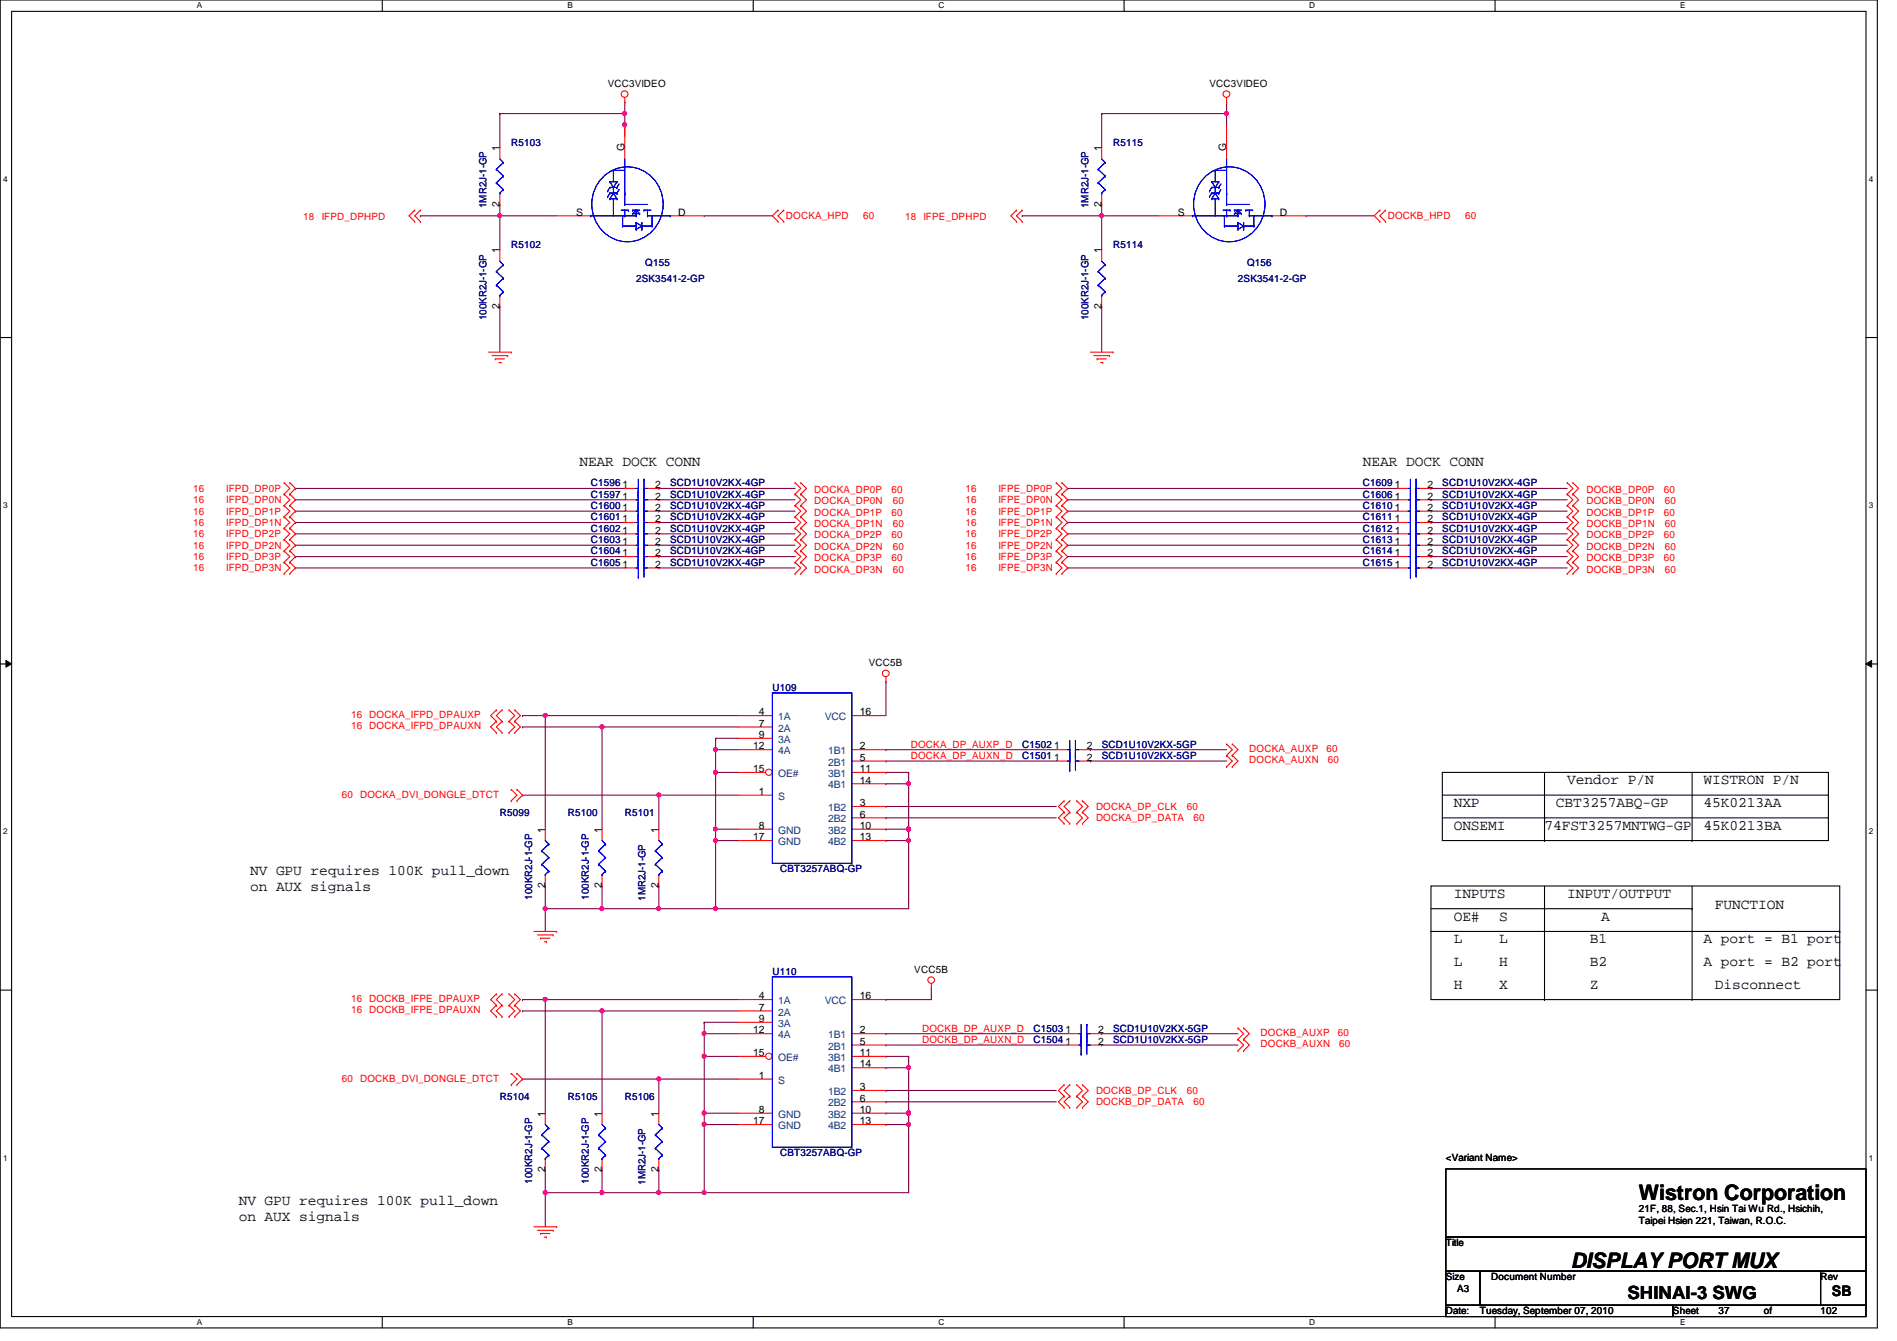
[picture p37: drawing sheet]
<svg xmlns="http://www.w3.org/2000/svg" width="297mm" height="210mm" viewBox="0 0 297 210" stroke-linecap="round" stroke-linejoin="round" font-family="sans-serif">
<defs><g id="words">
<g font-size="3.3">
<text x="256.6" y="187.9">Wistron Corporation</text>
<text x="246" y="198.5">DISPLAY PORT MUX</text>
</g>
<text font-size="2.8" x="254.8" y="203.4">SHINAI-3 SWG</text>
<g font-size="2.3">
<text x="90.7" y="73">NEAR DOCK CONN</text>
<text x="213.4" y="73">NEAR DOCK CONN</text>
<text x="245.4" y="122.8">Vendor P/N</text>
<text x="266.7" y="122.8">WISTRON P/N</text>
<text x="227.6" y="126.3">NXP</text>
<text x="227.6" y="129.9">ONSEMI</text>
<text x="241.8" y="129.9">74FST3257MNTWG-GP</text>
<text x="243.6" y="126.3">CBT3257ABQ-GP</text>
<text x="266.7" y="126.3">45K0213AA</text>
<text x="266.7" y="129.9">45K0213BA</text>
<text x="39.2" y="137">NV GPU requires 100K pull_down</text>
<text x="39.2" y="139.5">on AUX signals</text>
<text x="227.6" y="140.5">INPUTS</text>
<text x="245.4" y="140.5">INPUT/OUTPUT</text>
<text x="268.5" y="142.3">FUNCTION</text>
<text x="227.6" y="144.1">OE#</text>
<text x="227.6" y="147.7">L</text>
<text x="234.7" y="144.1">S</text>
<text x="234.7" y="147.7">L</text>
<text x="249" y="147.7">B1</text>
<text x="250.7" y="144.1">A</text>
<text x="266.7" y="147.7">A port = B1 port</text>
<text x="227.6" y="151.2">L</text>
<text x="227.6" y="154.8">H</text>
<text x="234.7" y="151.2">H</text>
<text x="234.7" y="154.8">X</text>
<text x="249" y="151.2">B2</text>
<text x="249" y="154.8">Z</text>
<text x="266.7" y="151.2">A port = B2 port</text>
<text x="268.5" y="154.8">Disconnect</text>
<text x="37.4" y="188.6">NV GPU requires 100K pull_down</text>
<text x="37.4" y="191.1">on AUX signals</text>
<text x="286.8" y="202.9">SB</text>
</g>
<g font-size="1.6">
<text x="95.2" y="13.5">VCC3VIDEO</text>
<text x="189.4" y="13.5">VCC3VIDEO</text>
<text x="78.2" y="23.7" transform="rotate(-90 78.2 23.7)">1</text>
<text x="97.8" y="23.7" transform="rotate(-90 97.8 23.7)">G</text>
<text x="172.5" y="23.7" transform="rotate(-90 172.5 23.7)">1</text>
<text x="192" y="23.7" transform="rotate(-90 192 23.7)">G</text>
<text x="78.2" y="32.3" transform="rotate(-90 78.2 32.3)">2</text>
<text x="90.2" y="33.7">S</text>
<text x="106.2" y="33.7">D</text>
<text x="172.5" y="32.3" transform="rotate(-90 172.5 32.3)">2</text>
<text x="184.4" y="33.7">S</text>
<text x="200.4" y="33.7">D</text>
<text x="78.2" y="39.7" transform="rotate(-90 78.2 39.7)">1</text>
<text x="172.5" y="39.7" transform="rotate(-90 172.5 39.7)">1</text>
<text x="78.2" y="48.3" transform="rotate(-90 78.2 48.3)">2</text>
<text x="172.5" y="48.3" transform="rotate(-90 172.5 48.3)">2</text>
<text x="97.5" y="76.4">1</text>
<text x="102.6" y="76.4">2</text>
<text x="218.4" y="76.4">1</text>
<text x="223.5" y="76.4">2</text>
<text x="97.5" y="81.7">1</text>
<text x="97.5" y="78.2">1</text>
<text x="97.5" y="83.5">1</text>
<text x="97.5" y="80">1</text>
<text x="102.6" y="81.7">2</text>
<text x="102.6" y="78.2">2</text>
<text x="102.6" y="83.5">2</text>
<text x="102.6" y="80">2</text>
<text x="218.4" y="80">1</text>
<text x="218.4" y="81.7">1</text>
<text x="218.4" y="83.5">1</text>
<text x="218.4" y="78.2">1</text>
<text x="223.5" y="80">2</text>
<text x="223.5" y="81.7">2</text>
<text x="223.5" y="83.5">2</text>
<text x="223.5" y="78.2">2</text>
<text x="97.5" y="87.1">1</text>
<text x="97.5" y="88.9">1</text>
<text x="97.5" y="85.3">1</text>
<text x="102.6" y="87.1">2</text>
<text x="102.6" y="88.9">2</text>
<text x="102.6" y="85.3">2</text>
<text x="218.4" y="87.1">1</text>
<text x="218.4" y="88.9">1</text>
<text x="218.4" y="85.3">1</text>
<text x="223.5" y="87.1">2</text>
<text x="223.5" y="88.9">2</text>
<text x="223.5" y="85.3">2</text>
<text x="136.1" y="104.2">VCC5B</text>
<text x="118.8" y="112">4</text>
<text x="118.8" y="113.7">7</text>
<text x="134.6" y="112">16</text>
<text x="117.9" y="117.3">12</text>
<text x="118.8" y="115.5">9</text>
<text x="134.6" y="117.3">2</text>
<text x="134.6" y="119.1">5</text>
<text x="165.1" y="117.3">1</text>
<text x="165.1" y="119.1">1</text>
<text x="170.2" y="117.3">2</text>
<text x="170.2" y="119.1">2</text>
<text x="117.9" y="120.9">15</text>
<text x="118.8" y="124.4">1</text>
<text x="134.6" y="120.9">11</text>
<text x="134.6" y="122.6">14</text>
<text x="85.3" y="130.3" transform="rotate(-90 85.3 130.3)">1</text>
<text x="94.2" y="130.3" transform="rotate(-90 94.2 130.3)">1</text>
<text x="103.1" y="130.3" transform="rotate(-90 103.1 130.3)">1</text>
<text x="117.9" y="131.5">17</text>
<text x="118.8" y="129.8">8</text>
<text x="134.6" y="126.2">3</text>
<text x="134.6" y="128">6</text>
<text x="134.6" y="129.8">10</text>
<text x="134.6" y="131.5">13</text>
<text x="85.3" y="139" transform="rotate(-90 85.3 139)">2</text>
<text x="94.2" y="139" transform="rotate(-90 94.2 139)">2</text>
<text x="103.1" y="139" transform="rotate(-90 103.1 139)">2</text>
<text x="143.2" y="152.2">VCC5B</text>
<text x="117.9" y="161.8">12</text>
<text x="118.8" y="156.4">4</text>
<text x="118.8" y="158.2">7</text>
<text x="118.8" y="160">9</text>
<text x="134.6" y="161.8">2</text>
<text x="134.6" y="156.4">16</text>
<text x="166.8" y="161.8">1</text>
<text x="172" y="161.8">2</text>
<text x="117.9" y="165.3">15</text>
<text x="134.6" y="163.5">5</text>
<text x="134.6" y="165.3">11</text>
<text x="134.6" y="167.1">14</text>
<text x="166.8" y="163.5">1</text>
<text x="172" y="163.5">2</text>
<text x="118.8" y="168.9">1</text>
<text x="134.6" y="170.6">3</text>
<text x="134.6" y="172.4">6</text>
<text x="85.3" y="174.8" transform="rotate(-90 85.3 174.8)">1</text>
<text x="94.2" y="174.8" transform="rotate(-90 94.2 174.8)">1</text>
<text x="103.1" y="174.8" transform="rotate(-90 103.1 174.8)">1</text>
<text x="117.9" y="176">17</text>
<text x="118.8" y="174.2">8</text>
<text x="134.6" y="174.2">10</text>
<text x="134.6" y="176">13</text>
<text x="85.3" y="183.5" transform="rotate(-90 85.3 183.5)">2</text>
<text x="94.2" y="183.5" transform="rotate(-90 94.2 183.5)">2</text>
<text x="103.1" y="183.5" transform="rotate(-90 103.1 183.5)">2</text>
<text x="226.4" y="181.7">&lt;Variant Name&gt;</text>
<text x="256.6" y="189.7">21F, 88, Sec.1, Hsin Tai Wu Rd., Hsichih,</text>
<text x="256.6" y="191.6">Taipei Hsien 221, Taiwan, R.O.C.</text>
<text x="226.4" y="195.1">Title</text>
<text x="226.4" y="200.4">Size</text>
<text x="228.2" y="202.2">A3</text>
<text x="233.5" y="200.4">Document Number</text>
<text x="285.1" y="200.4">Rev</text>
<text x="226.4" y="205.7">Date:</text>
<text x="231.7" y="205.7">Tuesday, September 07, 2010</text>
<text x="262" y="205.7">Sheet</text>
<text x="269.1" y="205.7">37</text>
<text x="276.2" y="205.7">of</text>
<text x="285.1" y="205.7">102</text>
</g>
<g font-size="1.6" fill="#000080">
<text x="80" y="22.8">R5103</text>
<text x="174.3" y="22.8">R5115</text>
<text x="76.2" y="32.6" transform="rotate(-90 76.2 32.6)">1MR2J-1-GP</text>
<text x="170.4" y="32.6" transform="rotate(-90 170.4 32.6)">1MR2J-1-GP</text>
<text x="80" y="38.8">R5102</text>
<text x="101" y="41.6">Q155</text>
<text x="174.3" y="38.8">R5114</text>
<text x="195.3" y="41.6">Q156</text>
<text x="99.6" y="44.1">2SK3541-2-GP</text>
<text x="193.8" y="44.1">2SK3541-2-GP</text>
<text x="76.2" y="50.1" transform="rotate(-90 76.2 50.1)">100KR2J-1-GP</text>
<text x="170.4" y="50.1" transform="rotate(-90 170.4 50.1)">100KR2J-1-GP</text>
<text x="92.5" y="76.1">C1596</text>
<text x="92.5" y="77.9">C1597</text>
<text x="104.9" y="76.1">SCD1U10V2KX-4GP</text>
<text x="104.9" y="77.9">SCD1U10V2KX-4GP</text>
<text x="213.4" y="76.1">C1609</text>
<text x="213.4" y="77.9">C1606</text>
<text x="225.8" y="76.1">SCD1U10V2KX-4GP</text>
<text x="225.8" y="77.9">SCD1U10V2KX-4GP</text>
<text x="92.5" y="81.4">C1601</text>
<text x="92.5" y="83.2">C1602</text>
<text x="92.5" y="79.7">C1600</text>
<text x="104.9" y="81.4">SCD1U10V2KX-4GP</text>
<text x="104.9" y="83.2">SCD1U10V2KX-4GP</text>
<text x="104.9" y="79.7">SCD1U10V2KX-4GP</text>
<text x="213.4" y="79.7">C1610</text>
<text x="213.4" y="81.4">C1611</text>
<text x="213.4" y="83.2">C1612</text>
<text x="225.8" y="79.7">SCD1U10V2KX-4GP</text>
<text x="225.8" y="81.4">SCD1U10V2KX-4GP</text>
<text x="225.8" y="83.2">SCD1U10V2KX-4GP</text>
<text x="92.5" y="86.8">C1604</text>
<text x="92.5" y="88.6">C1605</text>
<text x="92.5" y="85">C1603</text>
<text x="104.9" y="86.8">SCD1U10V2KX-4GP</text>
<text x="104.9" y="88.6">SCD1U10V2KX-4GP</text>
<text x="104.9" y="85">SCD1U10V2KX-4GP</text>
<text x="213.4" y="86.8">C1614</text>
<text x="213.4" y="88.6">C1615</text>
<text x="213.4" y="85">C1613</text>
<text x="225.8" y="86.8">SCD1U10V2KX-4GP</text>
<text x="225.8" y="88.6">SCD1U10V2KX-4GP</text>
<text x="225.8" y="85">SCD1U10V2KX-4GP</text>
<text x="120.9" y="108.1">U109</text>
<text x="160.1" y="117">C1502</text>
<text x="160.1" y="118.8">C1501</text>
<text x="172.5" y="117">SCD1U10V2KX-5GP</text>
<text x="172.5" y="118.8">SCD1U10V2KX-5GP</text>
<text x="78.3" y="127.7">R5099</text>
<text x="88.9" y="127.7">R5100</text>
<text x="97.8" y="127.7">R5101</text>
<text x="122.2" y="136.6">CBT3257ABQ-GP</text>
<text x="83.3" y="140.8" transform="rotate(-90 83.3 140.8)">100KR2J-1-GP</text>
<text x="92.2" y="140.8" transform="rotate(-90 92.2 140.8)">100KR2J-1-GP</text>
<text x="101.1" y="141" transform="rotate(-90 101.1 141)">1MR2J-1-GP</text>
<text x="120.9" y="152.6">U110</text>
<text x="161.8" y="161.5">C1503</text>
<text x="174.3" y="161.5">SCD1U10V2KX-5GP</text>
<text x="161.8" y="163.2">C1504</text>
<text x="174.3" y="163.2">SCD1U10V2KX-5GP</text>
<text x="78.3" y="172.1">R5104</text>
<text x="88.9" y="172.1">R5105</text>
<text x="97.8" y="172.1">R5106</text>
<text x="83.3" y="185.3" transform="rotate(-90 83.3 185.3)">100KR2J-1-GP</text>
<text x="92.2" y="185.3" transform="rotate(-90 92.2 185.3)">100KR2J-1-GP</text>
<text x="101.1" y="185.5" transform="rotate(-90 101.1 185.5)">1MR2J-1-GP</text>
<text x="122.2" y="181">CBT3257ABQ-GP</text>
</g>
<g font-size="1.6" fill="#f00">
<text x="47.5" y="34.5">18</text>
<text x="50.4" y="34.5">IFPD_DPHPD</text>
<text x="123.1" y="34.3">DOCKA_HPD</text>
<text x="135.2" y="34.3">60</text>
<text x="141.7" y="34.5">18</text>
<text x="144.6" y="34.5">IFPE_DPHPD</text>
<text x="217.3" y="34.3">DOCKB_HPD</text>
<text x="229.4" y="34.3">60</text>
<text x="30.3" y="77">16</text>
<text x="35.4" y="77">IFPD_DP0P</text>
<text x="127.5" y="77.2">DOCKA_DP0P</text>
<text x="139.6" y="77.2">60</text>
<text x="151.2" y="77">16</text>
<text x="156.3" y="77">IFPE_DP0P</text>
<text x="248.4" y="77.2">DOCKB_DP0P</text>
<text x="260.5" y="77.2">60</text>
<text x="30.3" y="78.8">16</text>
<text x="30.3" y="82.3">16</text>
<text x="30.3" y="80.6">16</text>
<text x="35.4" y="78.8">IFPD_DP0N</text>
<text x="35.4" y="82.3">IFPD_DP1N</text>
<text x="35.4" y="80.6">IFPD_DP1P</text>
<text x="127.5" y="79">DOCKA_DP0N</text>
<text x="127.5" y="82.5">DOCKA_DP1N</text>
<text x="127.5" y="80.7">DOCKA_DP1P</text>
<text x="139.6" y="80.7">60</text>
<text x="139.8" y="79">60</text>
<text x="139.8" y="82.5">60</text>
<text x="151.2" y="78.8">16</text>
<text x="151.2" y="82.3">16</text>
<text x="151.2" y="80.6">16</text>
<text x="156.3" y="78.8">IFPE_DP0N</text>
<text x="156.3" y="82.3">IFPE_DP1N</text>
<text x="156.3" y="80.6">IFPE_DP1P</text>
<text x="248.4" y="82.5">DOCKB_DP1N</text>
<text x="248.4" y="80.7">DOCKB_DP1P</text>
<text x="248.4" y="79">DOCKB_DP0N</text>
<text x="260.5" y="80.7">60</text>
<text x="260.7" y="82.5">60</text>
<text x="260.7" y="79">60</text>
<text x="30.3" y="85.9">16</text>
<text x="30.3" y="89.5">16</text>
<text x="30.3" y="87.7">16</text>
<text x="30.3" y="84.1">16</text>
<text x="35.4" y="85.9">IFPD_DP2N</text>
<text x="35.4" y="89.5">IFPD_DP3N</text>
<text x="35.4" y="87.7">IFPD_DP3P</text>
<text x="35.4" y="84.1">IFPD_DP2P</text>
<text x="127.5" y="86.1">DOCKA_DP2N</text>
<text x="127.5" y="84.3">DOCKA_DP2P</text>
<text x="127.5" y="89.6">DOCKA_DP3N</text>
<text x="127.5" y="87.8">DOCKA_DP3P</text>
<text x="139.6" y="84.3">60</text>
<text x="139.6" y="87.8">60</text>
<text x="139.8" y="86.1">60</text>
<text x="139.8" y="89.6">60</text>
<text x="151.2" y="85.9">16</text>
<text x="151.2" y="89.5">16</text>
<text x="151.2" y="87.7">16</text>
<text x="151.2" y="84.1">16</text>
<text x="156.3" y="85.9">IFPE_DP2N</text>
<text x="156.3" y="89.5">IFPE_DP3N</text>
<text x="156.3" y="87.7">IFPE_DP3P</text>
<text x="156.3" y="84.1">IFPE_DP2P</text>
<text x="248.4" y="86.1">DOCKB_DP2N</text>
<text x="248.4" y="84.3">DOCKB_DP2P</text>
<text x="248.4" y="89.6">DOCKB_DP3N</text>
<text x="248.4" y="87.8">DOCKB_DP3P</text>
<text x="260.5" y="84.3">60</text>
<text x="260.5" y="87.8">60</text>
<text x="260.7" y="86.1">60</text>
<text x="260.7" y="89.6">60</text>
<text x="55" y="112.4">16 DOCKA_IFPD_DPAUXP</text>
<text x="55" y="114.2">16 DOCKA_IFPD_DPAUXN</text>
<text x="142.6" y="118.8">DOCKA_DP_AUXN_D</text>
<text x="142.6" y="117">DOCKA_DP_AUXP_D</text>
<text x="195.6" y="119.5">DOCKA_AUXN</text>
<text x="195.6" y="117.7">DOCKA_AUXP</text>
<text x="207.7" y="117.7">60</text>
<text x="207.9" y="119.5">60</text>
<text x="53.5" y="124.8">60 DOCKA_DVI_DONGLE_DTCT</text>
<text x="171.6" y="128.6">DOCKA_DP_DATA</text>
<text x="171.6" y="126.8">DOCKA_DP_CLK</text>
<text x="185.8" y="126.8">60</text>
<text x="186.9" y="128.6">60</text>
<text x="55" y="156.8">16 DOCKB_IFPE_DPAUXP</text>
<text x="55" y="158.6">16 DOCKB_IFPE_DPAUXN</text>
<text x="144.4" y="161.5">DOCKB_DP_AUXP_D</text>
<text x="144.4" y="163.2">DOCKB_DP_AUXN_D</text>
<text x="197.4" y="164">DOCKB_AUXN</text>
<text x="197.4" y="162.2">DOCKB_AUXP</text>
<text x="209.5" y="162.2">60</text>
<text x="209.7" y="164">60</text>
<text x="53.5" y="169.3">60 DOCKB_DVI_DONGLE_DTCT</text>
<text x="171.6" y="173">DOCKB_DP_DATA</text>
<text x="171.6" y="171.2">DOCKB_DP_CLK</text>
<text x="185.8" y="171.2">60</text>
<text x="186.9" y="173">60</text>
</g>
<g font-size="1.6" fill="#004080">
<text x="121.8" y="112.7">1A</text>
<text x="129.2" y="112.7">VCC</text>
<text x="121.8" y="114.5">2A</text>
<text x="121.8" y="116.3">3A</text>
<text x="121.8" y="118.1">4A</text>
<text x="129.7" y="118.1">1B1</text>
<text x="129.7" y="119.8">2B1</text>
<text x="121.8" y="125.2">S</text>
<text x="121.8" y="121.6">OE#</text>
<text x="129.7" y="121.6">3B1</text>
<text x="129.7" y="123.4">4B1</text>
<text x="121.8" y="130.5">GND</text>
<text x="129.7" y="127">1B2</text>
<text x="129.7" y="128.7">2B2</text>
<text x="129.7" y="130.5">3B2</text>
<text x="121.8" y="132.3">GND</text>
<text x="129.7" y="132.3">4B2</text>
<text x="121.8" y="157.2">1A</text>
<text x="121.8" y="159">2A</text>
<text x="121.8" y="160.7">3A</text>
<text x="129.2" y="157.2">VCC</text>
<text x="121.8" y="162.5">4A</text>
<text x="121.8" y="166.1">OE#</text>
<text x="129.7" y="162.5">1B1</text>
<text x="129.7" y="164.3">2B1</text>
<text x="129.7" y="166.1">3B1</text>
<text x="129.7" y="167.9">4B1</text>
<text x="121.8" y="169.6">S</text>
<text x="129.7" y="171.4">1B2</text>
<text x="129.7" y="173.2">2B2</text>
<text x="121.8" y="175">GND</text>
<text x="121.8" y="176.7">GND</text>
<text x="129.7" y="175">3B2</text>
<text x="129.7" y="176.7">4B2</text>
</g>
<g font-size="1.3">
<text x="30.8" y="1.3">A</text>
<text x="88.9" y="1.3">B</text>
<text x="146.9" y="1.3">C</text>
<text x="205" y="1.3">D</text>
<text x="263.1" y="1.3">E</text>
<text x=".5" y="28.4">4</text>
<text x="292.6" y="28.4">4</text>
<text x=".5" y="79.5">3</text>
<text x="292.6" y="79.5">3</text>
<text x=".5" y="130.6">2</text>
<text x="292.6" y="130.6">2</text>
<text x=".5" y="181.7">1</text>
<text x="292.6" y="181.7">1</text>
<text x="30.8" y="207.4">A</text>
<text x="88.9" y="207.4">B</text>
<text x="146.9" y="207.4">C</text>
<text x="205" y="207.4">D</text>
<text x="263.1" y="207.4">E</text>
</g>
</g></defs>
<path d="M0 0h294v207.9h-294zM1.8 1.8h290.4v204.3h-290.4z" fill="none" stroke="#000" stroke-width=".17"/>
<g fill="#fff">
<path d="M30.8 .2h.8v1.4h-.8z"/>
<path d="M30.8 206.2h.8v1.4h-.8z"/>
</g>
<path d="M59.9 0v1.8M59.9 206.1v1.8" fill="none" stroke="#000" stroke-width=".17"/>
<g fill="#fff">
<path d="M88.9 .2h.8v1.4h-.8z"/>
<path d="M88.9 206.2h.8v1.4h-.8z"/>
</g>
<path d="M117.9 0v1.8M117.9 206.1v1.8" fill="none" stroke="#000" stroke-width=".17"/>
<g fill="#fff">
<path d="M146.9 .2h.9v1.4h-.9z"/>
<path d="M146.9 206.2h.9v1.4h-.9z"/>
</g>
<path d="M176 0v1.8M176 206.1v1.8" fill="none" stroke="#000" stroke-width=".17"/>
<g fill="#fff">
<path d="M205 .2h.9v1.4h-.9z"/>
<path d="M205 206.2h.9v1.4h-.9z"/>
</g>
<path d="M234.1 0v1.8M234.1 206.1v1.8" fill="none" stroke="#000" stroke-width=".17"/>
<g fill="#fff">
<path d="M263.1 .2h.8v1.4h-.8z"/>
<path d="M263.1 206.2h.8v1.4h-.8z"/>
<path d="M.5 27.3h.7v1.4h-.7z"/>
<path d="M292.6 27.3h.7v1.4h-.7z"/>
<path d="M.5 78.4h.7v1.4h-.7z"/>
<path d="M292.6 78.4h.7v1.4h-.7z"/>
</g>
<path d="M0 52.8h1.8M292.2 52.8h1.8" fill="none" stroke="#000" stroke-width=".17"/>
<g fill="#fff">
<path d="M.5 129.5h.7v1.4h-.7z"/>
<path d="M292.6 129.5h.7v1.4h-.7z"/>
</g>
<path d="M0 103.9h1.8M292.2 103.9h1.8" fill="none" stroke="#000" stroke-width=".17"/>
<path d="M.9 103.4l.9 .5-.9 .5zM292.2 103.9l.9-.5v1z" fill="#000"/>
<path d="M.9 103.4l.9 .5-.9 .5zM292.2 103.9l.9-.5v1z" fill="none" stroke="#000" stroke-width=".16"/>
<g fill="#fff">
<path d="M.5 180.5h.7v1.4h-.7z"/>
<path d="M292.6 180.5h.7v1.4h-.7z"/>
</g>
<path d="M0 155h1.8M292.2 155h1.8" fill="none" stroke="#000" stroke-width=".17"/>
<path d="M94.3 158.2h.1M94.3 158.2h21.3M110.3 161.8h.1M110.3 160h.1M110.3 161.8h5.3M110.3 160v1.8" fill="none" stroke="#800040" stroke-width=".17"/>
<circle cx="94.2" cy="158.2" r=".32" fill="#f0f"/>
<circle cx="94.2" cy="158.2" r=".32" fill="none" stroke="#f0f" stroke-width=".17"/>
<path d="M85.4 186.7h.1M85.4 186.7h8.9" fill="none" stroke="#800040" stroke-width=".17"/>
<circle cx="85.4" cy="186.7" r=".32" fill="#f0f"/>
<circle cx="85.4" cy="186.7" r=".32" fill="none" stroke="#f0f" stroke-width=".17"/>
<g fill="none" stroke="#800040" stroke-width=".17">
<path d="M81.8 158.2h.1M81.8 158.2h12.5M94.3 158.2h.1M94.3 158.2v16M81.8 168.9h.1M81.8 168.9h21.4M103.2 168.9h.1M103.2 168.9v5.3M85.4 186.7h.1M85.4 183.1h.1M85.4 183.1v8.9M94.3 186.7h.1"/>
<path d="M103.2 183.1h.1M103.2 183.1v3.6h-8.9"/>
</g>
<circle cx="103.1" cy="186.7" r=".32" fill="#f0f"/>
<circle cx="103.1" cy="186.7" r=".32" fill="none" stroke="#f0f" stroke-width=".17"/>
<circle cx="94.2" cy="186.7" r=".32" fill="#f0f"/>
<circle cx="94.2" cy="186.7" r=".32" fill="none" stroke="#f0f" stroke-width=".17"/>
<path d="M85.4 156.5h.1M85.4 156.5h30.2" fill="none" stroke="#800040" stroke-width=".17"/>
<circle cx="85.4" cy="156.4" r=".32" fill="#f0f"/>
<circle cx="85.4" cy="156.4" r=".32" fill="none" stroke="#f0f" stroke-width=".17"/>
<path d="M81.8 156.5h.1M81.8 156.5h3.6M85.4 156.5h.1M85.4 156.5v17.7M103.2 168.9h.1M103.2 168.9h12.4M94.3 183.1h.1M94.3 183.1v3.6" fill="none" stroke="#800040" stroke-width=".17"/>
<circle cx="103.1" cy="168.9" r=".32" fill="#f0f"/>
<circle cx="103.1" cy="168.9" r=".32" fill="none" stroke="#f0f" stroke-width=".17"/>
<path d="M142.3 167.1h.1M142.3 167.1v7.1" fill="none" stroke="#800040" stroke-width=".17"/>
<circle cx="142.3" cy="174.2" r=".32" fill="#f0f"/>
<circle cx="142.3" cy="174.2" r=".32" fill="none" stroke="#f0f" stroke-width=".17"/>
<circle cx="142.3" cy="167.1" r=".32" fill="#f0f"/>
<circle cx="142.3" cy="167.1" r=".32" fill="none" stroke="#f0f" stroke-width=".17"/>
<path d="M110.3 165.4h.1M110.3 165.4v8.8M138.7 176h.1M138.7 176h3.6M110.3 186.7h.1M110.3 186.7h32" fill="none" stroke="#800040" stroke-width=".17"/>
<circle cx="110.3" cy="186.7" r=".32" fill="#f0f"/>
<circle cx="110.3" cy="186.7" r=".32" fill="none" stroke="#f0f" stroke-width=".17"/>
<path d="M110.3 174.2h.1M110.3 176h.1M110.3 174.2h5.3M110.3 176v10.7" fill="none" stroke="#800040" stroke-width=".17"/>
<circle cx="110.3" cy="176" r=".32" fill="#f0f"/>
<circle cx="110.3" cy="176" r=".32" fill="none" stroke="#f0f" stroke-width=".17"/>
<g fill="none" stroke="#800040" stroke-width=".17">
<path d="M46.3 78.2h.1M46.3 76.5h.1M46.3 76.5h51.5M46.3 78.2h51.5M103.2 76.5h.1M103.2 78.2h.1M103.2 76.5h21.3M103.2 78.2h21.3M167.2 78.2h.1M167.2 76.5h.1M167.2 76.5h51.5M167.2 78.2h51.5"/>
<path d="M224.1 76.5h.1M224.1 78.2h.1M224.1 76.5h21.3M224.1 78.2h21.3M46.3 85.3h.1M46.3 88.9h.1M46.3 87.1h.1M46.3 83.6h.1M46.3 81.8h.1M46.3 80h.1M46.3 80h51.5M46.3 81.8h51.5"/>
<path d="M46.3 85.3h51.5M46.3 88.9h51.5M46.3 87.1h51.5M46.3 83.6h51.5M103.2 80h.1M103.2 81.8h.1M103.2 83.6h.1M103.2 85.3h.1M103.2 87.1h.1M103.2 88.9h.1M103.2 80h21.3M103.2 81.8h21.3"/>
<path d="M103.2 85.3h21.3M103.2 88.9h21.3M103.2 87.1h21.3M103.2 83.6h21.3M167.2 85.3h.1M167.2 88.9h.1M167.2 87.1h.1M167.2 83.6h.1M167.2 81.8h.1M167.2 80h.1M167.2 80h51.5M167.2 81.8h51.5"/>
<path d="M167.2 85.3h51.5M167.2 88.9h51.5M167.2 87.1h51.5M167.2 83.6h51.5M224.1 80h.1M224.1 81.8h.1M224.1 83.6h.1M224.1 85.3h.1M224.1 87.1h.1M224.1 88.9h.1M224.1 80h21.3M224.1 81.8h21.3"/>
<path d="M224.1 85.3h21.3M224.1 88.9h21.3M224.1 87.1h21.3M224.1 83.6h21.3M170.7 117.3h.1M170.7 119.1h.1M170.7 117.3h21.4M170.7 119.1h21.4M103.2 142.2h.1M103.2 142.2h8.9M138.7 156.5h.1M145.8 154.7h.1"/>
<path d="M145.8 154.7v1.8h-7.1M110.3 160h.1M110.3 176h.1M110.3 160h5.3M110.3 176h5.3M138.7 172.5h.1M138.7 170.7h.1M138.7 167.1h.1M138.7 163.6h.1M138.7 161.8h.1M138.7 172.5h26.7M138.7 170.7h26.7"/>
<path d="M138.7 167.1h3.6M138.7 161.8h28.5M138.7 163.6h28.5M172.5 161.8h.1M172.5 161.8h21.3"/>
</g>
<circle cx="112" cy="142.2" r=".32" fill="#f0f"/>
<circle cx="112" cy="142.2" r=".32" fill="none" stroke="#f0f" stroke-width=".17"/>
<circle cx="103.1" cy="142.2" r=".32" fill="#f0f"/>
<circle cx="103.1" cy="142.2" r=".32" fill="none" stroke="#f0f" stroke-width=".17"/>
<path d="M112.1 117.3h.1M112.1 115.6h.1M112.1 117.3h3.5M112.1 115.6v1.7M138.7 131.6h.1M138.7 126.2h.1M138.7 128h.1M138.7 126.2h26.7M138.7 128h26.7M142.3 129.8h.1M142.3 129.8v1.8h-3.6" fill="none" stroke="#800040" stroke-width=".17"/>
<circle cx="142.3" cy="129.8" r=".32" fill="#f0f"/>
<circle cx="142.3" cy="129.8" r=".32" fill="none" stroke="#f0f" stroke-width=".17"/>
<path d="M112.1 129.8h.1M112.1 129.8v1.8" fill="none" stroke="#800040" stroke-width=".17"/>
<circle cx="112" cy="129.8" r=".32" fill="#f0f"/>
<circle cx="112" cy="129.8" r=".32" fill="none" stroke="#f0f" stroke-width=".17"/>
<path d="M138.7 106.7h.1M138.7 119.1h.1M138.7 117.3h.1M138.7 106.7v5.3M138.7 119.1h26.7M138.7 117.3h26.7M138.7 122.7h.1M138.7 122.7h3.6M142.3 122.7h.1M142.3 122.7v7.1" fill="none" stroke="#800040" stroke-width=".17"/>
<circle cx="142.3" cy="129.8" r=".32" fill="#f0f"/>
<circle cx="142.3" cy="129.8" r=".32" fill="none" stroke="#f0f" stroke-width=".17"/>
<circle cx="142.3" cy="122.7" r=".32" fill="#f0f"/>
<circle cx="142.3" cy="122.7" r=".32" fill="none" stroke="#f0f" stroke-width=".17"/>
<path d="M112.1 120.9h.1M112.1 120.9v8.9" fill="none" stroke="#800040" stroke-width=".17"/>
<circle cx="112" cy="120.9" r=".32" fill="#f0f"/>
<circle cx="112" cy="120.9" r=".32" fill="none" stroke="#f0f" stroke-width=".17"/>
<path d="M94.3 113.8h.1M94.3 113.8h21.3" fill="none" stroke="#800040" stroke-width=".17"/>
<circle cx="94.2" cy="113.8" r=".32" fill="#f0f"/>
<circle cx="94.2" cy="113.8" r=".32" fill="none" stroke="#f0f" stroke-width=".17"/>
<path d="M81.8 113.8h.1M81.8 113.8h12.5M94.3 113.8h.1M94.3 113.8v16M103.2 124.5h.1M103.2 124.5v5.3M103.2 124.5h12.4M112.1 129.8h.1M112.1 129.8h3.5M112.1 142.2h.1M112.1 142.2h30.2" fill="none" stroke="#800040" stroke-width=".17"/>
<circle cx="103.1" cy="124.4" r=".32" fill="#f0f"/>
<circle cx="103.1" cy="124.4" r=".32" fill="none" stroke="#f0f" stroke-width=".17"/>
<path d="M85.4 142.2h.1M85.4 142.2h8.9" fill="none" stroke="#800040" stroke-width=".17"/>
<circle cx="85.4" cy="142.2" r=".32" fill="#f0f"/>
<circle cx="85.4" cy="142.2" r=".32" fill="none" stroke="#f0f" stroke-width=".17"/>
<path d="M85.4 112h.1M85.4 112h30.2M85.4 138.7h.1M85.4 138.7v7.1M103.2 138.7h.1M103.2 138.7v3.5M85.4 142.2h.1" fill="none" stroke="#800040" stroke-width=".17"/>
<circle cx="85.4" cy="112" r=".32" fill="#f0f"/>
<circle cx="85.4" cy="112" r=".32" fill="none" stroke="#f0f" stroke-width=".17"/>
<path d="M81.8 112h.1M81.8 112h3.6M85.4 112h.1M85.4 112v17.8M138.7 120.9h.1M138.7 120.9h3.6M94.3 142.2h.1M94.3 142.2h8.9" fill="none" stroke="#800040" stroke-width=".17"/>
<circle cx="94.2" cy="142.2" r=".32" fill="#f0f"/>
<circle cx="94.2" cy="142.2" r=".32" fill="none" stroke="#f0f" stroke-width=".17"/>
<path d="M112.1 115.6h.1M112.1 115.6h3.5M94.3 138.7h.1M94.3 138.7v3.5M112.1 131.6h.1M112.1 131.6h3.5M138.7 129.8h.1M138.7 129.8h3.6" fill="none" stroke="#800040" stroke-width=".17"/>
<circle cx="112" cy="131.5" r=".32" fill="#f0f"/>
<circle cx="112" cy="131.5" r=".32" fill="none" stroke="#f0f" stroke-width=".17"/>
<path d="M112.1 131.6h.1M112.1 131.6v10.6M110.3 174.2h.1M110.3 174.2v1.8" fill="none" stroke="#800040" stroke-width=".17"/>
<circle cx="110.3" cy="174.2" r=".32" fill="#f0f"/>
<circle cx="110.3" cy="174.2" r=".32" fill="none" stroke="#f0f" stroke-width=".17"/>
<path d="M142.3 174.2h.1M142.3 174.2v1.8" fill="none" stroke="#800040" stroke-width=".17"/>
<circle cx="142.3" cy="174.2" r=".32" fill="#f0f"/>
<circle cx="142.3" cy="174.2" r=".32" fill="none" stroke="#f0f" stroke-width=".17"/>
<path d="M138.7 165.4h.1M138.7 174.2h.1M138.7 165.4h3.6M138.7 174.2h3.6M142.3 176h.1M142.3 176v10.7M103.2 186.7h.1M103.2 186.7h7.1" fill="none" stroke="#800040" stroke-width=".17"/>
<circle cx="142.3" cy="176" r=".32" fill="#f0f"/>
<circle cx="142.3" cy="176" r=".32" fill="none" stroke="#f0f" stroke-width=".17"/>
<path d="M78.3 33.8h.1M78.3 33.8h8.9M78.3 48h.1M78.3 48v7.1M172.5 163.6h.1M172.5 163.6h21.3" fill="none" stroke="#800040" stroke-width=".17"/>
<circle cx="78.2" cy="33.8" r=".32" fill="#f0f"/>
<circle cx="78.2" cy="33.8" r=".32" fill="none" stroke="#f0f" stroke-width=".17"/>
<path d="M97.8 16h.1M97.8 16v1.8M65.8 33.8h.1M78.3 32h.1M78.3 32v1.8h-12.5M172.5 33.8h.1M172.5 33.8h8.9M172.5 48h.1M172.5 48v7.1" fill="none" stroke="#800040" stroke-width=".17"/>
<circle cx="172.5" cy="33.8" r=".32" fill="#f0f"/>
<circle cx="172.5" cy="33.8" r=".32" fill="none" stroke="#f0f" stroke-width=".17"/>
<path d="M172.5 17.8h.1M172.5 17.8v5.3M172.5 17.8h19.6M160.1 33.8h.1M160.1 33.8h12.4M172.5 32h.1M172.5 33.8h.1M172.5 32v7.1" fill="none" stroke="#800040" stroke-width=".17"/>
<circle cx="192" cy="17.8" r=".32" fill="#f0f"/>
<circle cx="192" cy="17.8" r=".32" fill="none" stroke="#f0f" stroke-width=".17"/>
<path d="M97.8 19.6h.1M97.8 19.6v1.7" fill="none" stroke="#800040" stroke-width=".17"/>
<circle cx="97.8" cy="19.5" r=".32" fill="#f0f"/>
<circle cx="97.8" cy="19.5" r=".32" fill="none" stroke="#f0f" stroke-width=".17"/>
<path d="M78.3 17.8h.1M78.3 17.8v5.3M78.3 17.8h19.5M192.1 17.8h.1M192.1 17.8v1.8M78.3 33.8h.1M78.3 33.8v5.3M204.5 33.8h.1M204.5 33.8h10.7" fill="none" stroke="#800040" stroke-width=".17"/>
<circle cx="97.8" cy="17.8" r=".32" fill="#f0f"/>
<circle cx="97.8" cy="17.8" r=".32" fill="none" stroke="#f0f" stroke-width=".17"/>
<g fill="none" stroke="#800040" stroke-width=".17">
<path d="M97.8 17.8h.1M97.8 17.8v1.8M192.1 16h.1M192.1 16v1.8M110.3 33.8h.1M110.3 33.8h10.6M81.8 124.5h.1M81.8 124.5h21.4M142.3 120.9h.1M142.3 131.6h.1M142.3 120.9v1.8M142.3 131.6v10.6"/>
<path d="M142.3 165.4h.1M142.3 165.4v1.7"/>
</g>
<circle cx="142.3" cy="131.5" r=".32" fill="#f0f"/>
<circle cx="142.3" cy="131.5" r=".32" fill="none" stroke="#f0f" stroke-width=".17"/>
<path d="M112.1 117.3h.1M112.1 117.3v3.6M112.1 120.9h.1M112.1 120.9h3.5" fill="none" stroke="#800040" stroke-width=".17"/>
<circle cx="112" cy="117.3" r=".32" fill="#f0f"/>
<circle cx="112" cy="117.3" r=".32" fill="none" stroke="#f0f" stroke-width=".17"/>
<path d="M110.3 165.4h.1M110.3 165.4h5.3" fill="none" stroke="#800040" stroke-width=".17"/>
<circle cx="110.3" cy="165.3" r=".32" fill="#f0f"/>
<circle cx="110.3" cy="165.3" r=".32" fill="none" stroke="#f0f" stroke-width=".17"/>
<path d="M110.3 161.8h.1M110.3 161.8v3.6" fill="none" stroke="#800040" stroke-width=".17"/>
<circle cx="110.3" cy="161.8" r=".32" fill="#f0f"/>
<circle cx="110.3" cy="161.8" r=".32" fill="none" stroke="#f0f" stroke-width=".17"/>
<g fill="none" stroke="#f00" stroke-width=".17">
<path d="M97.8 16h.1M97.8 15.3v.7M192.1 16h.1M192.1 15.3v.7M192.1 19.6v5.3M64.9 32.9h.1M64.9 34.7h.1M64.9 32.9l-.9 .9 .9 .9M65.8 32.9h.1M65.8 34.7h.1M65.8 32.9l-.9 .9 .9 .9M121.8 32.9h.1"/>
<path d="M121.8 34.7h.1M121.8 32.9l-.9 .9 .9 .9M122.7 34.7h.1M122.7 32.9h.1M122.7 32.9l-.9 .9 .9 .9M159.2 32.9h.1M159.2 34.7h.1M159.2 32.9l-.9 .9 .9 .9M160.1 32.9h.1M160.1 34.7h.1M160.1 32.9l-.9 .9 .9 .9M172.5 23.1v1.8"/>
<path d="M172.5 30.2v1.8M172.5 39.1v1.8M181.4 33.8h5.3M199.2 33.8h5.3M216.1 32.9h.1M216.1 34.7h.1M216.1 32.9l-.9 .9 .9 .9M217 34.7h.1M217 32.9h.1M217 32.9l-.9 .9 .9 .9M76.5 55.1h3.5M77 55.7h2.5"/>
<path d="M77.6 56.2h.1M77.6 56.2h1.4M78.1 56.7h.3M78.4 56.7h.1M79.5 55.7h.1M80 55.1h.1M170.7 55.1h3.6M171.3 55.7h2.4M171.8 56.2h.1M171.8 56.2h1.4M172.3 56.7h.4M172.5 46.2v1.8"/>
<path d="M172.7 56.7h.1M173.7 55.7h.1M174.3 55.1h.1M44.5 77.3h.1M44.5 75.6h.1M44.5 79.1h.1M44.5 75.6l.9 .9-.9 .8M44.5 77.3l.9 .9-.9 .9M44.5 79.1l.9 .9-.9 .9M45.4 75.6h.1M45.4 77.3h.1M45.4 79.1h.1"/>
<path d="M45.4 75.6l.9 .9-.9 .8M45.4 77.3l.9 .9-.9 .9M45.4 79.1l.9 .9-.9 .9M97.8 76.5h1.8M97.8 78.2h1.8M101.4 76.5h1.8M101.4 78.2h1.8M124.5 75.6h.1M124.5 77.3h.1M124.5 79.1h.1M124.5 79.1l.9 .9-.9 .9M124.5 75.6l.9 .9-.9 .8"/>
<path d="M124.5 77.3l.9 .9-.9 .9M125.4 75.6h.1M125.4 77.3h.1M125.4 79.1h.1M125.4 79.1l.9 .9-.9 .9M125.4 75.6l.9 .9-.9 .8M125.4 77.3l.9 .9-.9 .9M165.4 79.1h.1M165.4 77.3h.1M165.4 75.6h.1M165.4 77.3l.9 .9-.9 .9M165.4 79.1l.9 .9-.9 .9"/>
<path d="M165.4 75.6l.9 .9-.9 .8M166.3 77.3h.1M166.3 79.1h.1M166.3 75.6h.1M166.3 77.3l.9 .9-.9 .9M166.3 79.1l.9 .9-.9 .9M166.3 75.6l.9 .9-.9 .8M218.7 76.5h1.8M222.3 76.5h1.8M245.4 79.1h.1M245.4 77.3h.1M245.4 75.6h.1"/>
<path d="M245.4 79.1l.9 .9-.9 .9M245.4 77.3l.9 .9-.9 .9M245.4 75.6l.9 .9-.9 .8M246.3 79.1h.1M246.3 77.3h.1M246.3 75.6h.1M246.3 79.1l.9 .9-.9 .9M246.3 77.3l.9 .9-.9 .9M246.3 75.6l.9 .9-.9 .8M44.5 82.7h.1M44.5 80.9h.1M44.5 86.2h.1"/>
<path d="M44.5 84.5h.1M44.5 89.8h.1M44.5 88h.1M44.5 80.9l.9 .9-.9 .9M44.5 84.5l.9 .8-.9 .9M44.5 88l.9 .9-.9 .9M44.5 86.2l.9 .9-.9 .9M44.5 82.7l.9 .9-.9 .9M45.4 80.9h.1M45.4 82.7h.1M45.4 84.5h.1M45.4 86.2h.1"/>
<path d="M45.4 88h.1M45.4 89.8h.1M45.4 80.9l.9 .9-.9 .9M45.4 84.5l.9 .8-.9 .9M45.4 88l.9 .9-.9 .9M45.4 86.2l.9 .9-.9 .9M45.4 82.7l.9 .9-.9 .9M97.8 87.1h1.8M97.8 81.8h1.8M97.8 88.9h1.8M101.4 87.1h1.8M101.4 81.8h1.8"/>
<path d="M101.4 88.9h1.8M124.5 80.9h.1M124.5 82.7h.1M124.5 84.5h.1M124.5 86.2h.1M124.5 88h.1M124.5 89.8h.1M124.5 80.9l.9 .9-.9 .9M124.5 84.5l.9 .8-.9 .9M124.5 82.7l.9 .9-.9 .9M124.5 88l.9 .9-.9 .9M124.5 86.2l.9 .9-.9 .9"/>
<path d="M125.4 80.9h.1M125.4 82.7h.1M125.4 84.5h.1M125.4 86.2h.1M125.4 88h.1M125.4 89.8h.1M125.4 80.9l.9 .9-.9 .9M125.4 84.5l.9 .8-.9 .9M125.4 82.7l.9 .9-.9 .9M125.4 88l.9 .9-.9 .9M125.4 86.2l.9 .9-.9 .9M165.4 86.2h.1"/>
<path d="M165.4 84.5h.1M165.4 89.8h.1M165.4 88h.1M165.4 82.7h.1M165.4 80.9h.1M165.4 82.7l.9 .9-.9 .9M165.4 84.5l.9 .8-.9 .9M165.4 88l.9 .9-.9 .9M165.4 86.2l.9 .9-.9 .9M165.4 80.9l.9 .9-.9 .9M166.3 84.5h.1M166.3 86.2h.1"/>
<path d="M166.3 88h.1M166.3 89.8h.1M166.3 82.7h.1M166.3 80.9h.1M166.3 82.7l.9 .9-.9 .9M166.3 84.5l.9 .8-.9 .9M166.3 88l.9 .9-.9 .9M166.3 86.2l.9 .9-.9 .9M166.3 80.9l.9 .9-.9 .9M218.7 80h1.8M218.7 81.8h1.8M222.3 80h1.8"/>
<path d="M222.3 81.8h1.8M245.4 80.9h.1M245.4 82.7h.1M245.4 84.5h.1M245.4 86.2h.1M245.4 88h.1M245.4 89.8h.1M245.4 80.9l.9 .9-.9 .9M245.4 84.5l.9 .8-.9 .9M245.4 82.7l.9 .9-.9 .9M245.4 88l.9 .9-.9 .9M245.4 86.2l.9 .9-.9 .9"/>
<path d="M246.3 80.9h.1M246.3 82.7h.1M246.3 84.5h.1M246.3 86.2h.1M246.3 88h.1M246.3 89.8h.1M246.3 80.9l.9 .9-.9 .9M246.3 84.5l.9 .8-.9 .9M246.3 82.7l.9 .9-.9 .9M246.3 88l.9 .9-.9 .9M246.3 86.2l.9 .9-.9 .9M77.7 111.1h.1"/>
<path d="M77.7 112.9h.1M77.7 114.7h.1M77.7 111.1l-.9 .9 .9 .9M77.7 112.9l-.9 .9 .9 .9M78.6 112.9h.1M78.6 111.1h.1M78.6 114.7h.1M78.6 111.1l-.9 .9 .9 .9M78.6 112.9l-.9 .9 .9 .9M79.7 111.1h.1M79.7 112.9h.1M79.7 114.7h.1"/>
<path d="M79.7 111.1l.9 .9-.9 .9M79.7 112.9l.9 .9-.9 .9M80.6 111.1h.1M80.6 112.9h.1M80.6 114.7h.1M80.6 111.1l.9 .9-.9 .9M80.6 112.9l.9 .9-.9 .9M115.6 117.3h5.3M115.6 112h5.3M115.6 113.8h5.3M115.6 115.6h5.3M133.4 117.3h5.3"/>
<path d="M133.4 119.1h5.3M138.7 106.7h.1M138.7 106v.7M165.4 117.3h1.8M165.4 119.1h1.8M168.9 117.3h1.8M168.9 119.1h1.8M192.1 118.2h.1M192.1 116.5h.1M192.1 118.2l.9 .9-.9 .9M192.1 116.5l.9 .8-.9 .9M193 118.2h.1"/>
<path d="M193 116.5h.1M193 118.2l.8 .9-.8 .9M193 116.5l.8 .8-.8 .9M80 125.3h.1M80 123.6h.1M80 123.6l.9 .9-.9 .8M80.9 123.6h.1M80.9 125.3h.1M80.9 123.6l.9 .9-.9 .8M115.6 124.5h5.3M115.6 129.8h5.3M133.4 126.2h5.3"/>
<path d="M133.4 128h5.3M133.4 129.8h5.3M133.4 120.9h5.3M133.4 131.6h5.3M133.4 122.7h5.3M166.6 128.9h.1M166.6 127.1h.1M166.6 125.3h.1M166.6 127.1l-.9 .9 .9 .9M166.6 125.3l-.9 .9 .9 .9M167.5 128.9h.1M167.5 127.1h.1"/>
<path d="M167.5 125.3h.1M167.5 127.1l-.9 .9 .9 .9M167.5 125.3l-.9 .9 .9 .9M168.6 127.1h.1M168.6 128.9h.1M168.6 125.3h.1M168.6 127.1l.9 .9-.9 .9M168.6 125.3l.9 .9-.9 .9M169.5 128.9h.1M169.5 127.1h.1M169.5 125.3h.1M169.5 127.1l.9 .9-.9 .9"/>
<path d="M169.5 125.3l.9 .9-.9 .9M192.1 120h.1M193 120h.1M77.7 155.6h.1M77.7 157.4h.1M77.7 159.1h.1M77.7 155.6l-.9 .9 .9 .9M77.7 157.4l-.9 .8 .9 .9M78.6 157.4h.1M78.6 155.6h.1M78.6 159.1h.1M78.6 155.6l-.9 .9 .9 .9"/>
<path d="M78.6 157.4l-.9 .8 .9 .9M79.7 155.6h.1M79.7 157.4h.1M79.7 159.1h.1M79.7 155.6l.9 .9-.9 .9M79.7 157.4l.9 .8-.9 .9M80.6 155.6h.1M80.6 157.4h.1M80.6 159.1h.1M80.6 155.6l.9 .9-.9 .9M80.6 157.4l.9 .8-.9 .9M83.6 145.8h3.6"/>
<path d="M84.2 146.3h2.4M84.7 146.9h.1M84.7 146.9h1.4M85.2 147.4h.4M85.6 147.4h.1M86.6 146.3h.1M87.2 145.8h.1M145.8 154.7h.1M145.8 154v.7M80 169.8h.1M80 168h.1M80 168l.9 .9-.9 .9"/>
<path d="M80.9 168h.1M80.9 169.8h.1M80.9 168l.9 .9-.9 .9M166.6 173.4h.1M166.6 171.6h.1M166.6 169.8h.1M166.6 171.6l-.9 .9 .9 .9M166.6 169.8l-.9 .9 .9 .9M167.2 163.6h1.7M167.5 173.4h.1M167.5 171.6h.1M167.5 169.8h.1"/>
<path d="M167.5 171.6l-.9 .9 .9 .9M167.5 169.8l-.9 .9 .9 .9M168.6 171.6h.1M168.6 173.4h.1M168.6 169.8h.1M168.6 171.6l.9 .9-.9 .9M168.6 169.8l.9 .9-.9 .9M169.5 173.4h.1M169.5 171.6h.1M169.5 169.8h.1M169.5 171.6l.9 .9-.9 .9M169.5 169.8l.9 .9-.9 .9"/>
<path d="M170.7 163.6h1.8M193.8 164.5h.1M193.8 162.7h.1M193.8 160.9h.1M193.8 162.7l.9 .9-.9 .9M193.8 160.9l.9 .9-.9 .9M194.7 164.5h.1M194.7 162.7h.1M194.7 160.9h.1M194.7 162.7l.9 .9-.9 .9M194.7 160.9l.9 .9-.9 .9M83.6 192h3.6"/>
<path d="M84.2 192.6h2.4M84.7 193.1h.1M84.7 193.1h1.4M85.2 193.6h.4M85.6 193.6h.1M86.6 192.6h.1M87.2 192h.1"/>
<circle cx="97.8" cy="14.7" r=".52"/>
<circle cx="192" cy="14.7" r=".52"/>
<circle cx="138.7" cy="105.4" r=".52"/>
<circle cx="145.8" cy="153.4" r=".52"/>
</g>
<g fill="none" stroke="#000" stroke-width=".17">
<path d="M224.1 138.7h64v17.8h-64zM225.8 120.9h60.5v10.7h-60.5zM225.8 124.5h60.5M225.8 128h60.5M241.8 131.6h.1M241.8 120.9v10.7M241.8 138.7v17.8M265 131.6h.1M265 120.9v10.7M265 138.7v17.8M286.3 124.5h.1M286.3 128h.1"/>
<path d="M224.1 142.2h40.9M224.1 145.8h64M241.8 156.5h.1M265 142.2h.1M265 156.5h.1M288.1 145.8h.1M226.4 183h65.8v10.6h-65.8zM226.4 193.6h65.8v5.4h-65.8zM226.4 199h5.3v5.3h-5.3zM231.7 199h53.4v5.3h-53.4zM285.1 199h7.1v5.3h-7.1zM226.4 204.3h35.6v1.8h-35.6z"/>
<path d="M262 204.3h30.2v1.8h-30.2z"/>
</g>
<g fill="none" stroke="#00f" stroke-width=".17">
<path d="M172 26.5h.1M172 28.6h.1M172 26.5l1.1 1.1M172 28.6l1.1 1.1M172.5 30.2h.1M172.5 24.9l.6 .5M173.1 25.4h.1M173.1 27.6h.1M173.1 29.7h.1M173.1 25.4l-1.1 1.1M173.1 27.6l-1.1 1M173.1 29.7l-.6 .5"/>
<path d="M186.7 33.8h.1M186.7 33.8h7.1M188.5 27.8a5.6 5.6 0 0 1 6.7-1 5.6 5.6 0 0 1 2.8 6.1 5.5 5.5 0 0 1-5.5 4.9 5.5 5.5 0 0 1-5.5-4.9 6 6 0 0 1 1.5-5.1zM189.4 29.9h.1M189.4 30.8h.1M189.7 29.3h.1M189.7 28.4h.1M189.7 30.2h.1M189.7 31.1h.1M189.7 29.3h1.1M189.7 28.4h1.1M189.7 28.4l.6 .9"/>
<path d="M189.7 30.2l-.3 .6M189.7 30.2h1.1M189.7 31.1h1.1M189.7 29.3l-.3 .6M190.3 31.1h.1M190.3 30.2h.1M190.3 26.7h.1M190.3 29.3h.1M190.3 26.7v1.7M190.3 29.3v.9M190.3 31.1v2.7M190.3 26.7h1.8"/>
<path d="M190.3 30.2l.5 .9M190.3 30.2l-.6 .9M190.8 29.3h.1M190.8 28.4h.1M190.8 30.2h.1M190.8 31.1h.1M190.8 28.4l-.5 .9M191.2 28.8l-.4 .5M191.2 29.7l-.4 .5M191.5 32.9h1.1M191.7 35.4h.1M191.7 33.8h.1"/>
<path d="M191.7 35.4h2.1M191.7 33.8v1.6M192.1 32h.1M192.1 30.2h.1M192.1 33.8h.1M192.1 30.4h.1M192.1 32h3.5M192.1 24.9v7.1M192.1 32.9v.9M192.6 32.9h.1M193.3 32.9h.1M193.3 33.4h.1"/>
<path d="M193.3 32.9h1.1M193.3 33.4h1.1M193.8 33.8h.1M193.8 32.9h.1M193.8 35.9h.1M193.8 34.8h.1M193.8 32.9v.9M193.8 34.8v1.1M193.8 32.9l.6 .5M193.8 32.9l-.5 .5M193.8 34.8l.9 .6M194.4 33.4h.1"/>
<path d="M194.7 35.4h.1M194.7 35.9h.1M194.7 34.8h.1M194.7 35.4h1.6M194.7 34.8v1.1M194.7 35.4l-.9 .5M195.1 32.9h.1M195.1 32.9h1.1M195.6 33.8h.1M195.6 32.9v.9M195.6 33.8h3.6M196.3 35.4h.1"/>
<path d="M196.3 33.8v1.6M199.2 33.8h.1M172 42.5h.1M172 44.6h.1M172 42.5l1.1 1.1M172 44.6l1.1 1.1M172.5 46.2h.1M172.5 40.9l.6 .5M173.1 41.4h.1M173.1 43.6h.1M173.1 45.7h.1M173.1 41.4l-1.1 1.1"/>
<path d="M173.1 43.6l-1.1 1M173.1 45.7l-.6 .5M99.6 76.5h.3M99.6 78.2h.3M99.9 76.5h.1M99.9 77.9h.1M99.9 78.2h.1M99.9 79.7h.1M99.9 75v4.7M100.8 76.5h.1M100.8 75h.1M100.8 78.2h.1"/>
<path d="M100.8 76.8h.1M100.8 75v4.7M100.8 76.5h.6M100.8 78.2h.6M220.5 76.5h.3M220.8 76.5h.1M220.8 77.9h.1M220.8 75v2.9M220.8 78.6v4.6M221.7 78.6h.1M221.7 76.5h.1M221.7 75h.1"/>
<path d="M221.7 75v2.9M221.7 78.6v4.6M221.7 76.5h.6M99.6 87.1h.3M99.6 81.8h.3M99.6 88.9h.3M99.9 87.1h.1M99.9 88.6h.1M99.9 81.8h.1M99.9 83.2h.1M99.9 88.9h.1M99.9 90.3h.1"/>
<path d="M99.9 80.3v2.9M99.9 85.7v4.6M100.8 87.1h.1M100.8 85.7h.1M100.8 81.8h.1M100.8 80.3h.1M100.8 88.9h.1M100.8 87.5h.1M100.8 87.1h.6M100.8 80.3v2.9M100.8 85.7v4.6M100.8 81.8h.6"/>
<path d="M100.8 88.9h.6M220.5 80h.3M220.5 81.8h.3M220.8 80h.1M220.8 81.4h.1M220.8 81.8h.1M220.8 83.2h.1M221.7 80h.1M221.7 81.8h.1M221.7 80.3h.1M221.7 80h.6M221.7 81.8h.6"/>
<path d="M167.2 117.3h.3M167.2 119.1h.3M167.5 117.3h.1M167.5 118.8h.1M167.5 119.1h.1M167.5 115.9v4.7M168.4 117.3h.1M168.4 115.9h.1M168.4 119.1h.1M168.4 117.7h.1M168.4 117.3h.5M168.4 115.9v4.7"/>
<path d="M168.4 119.1h.5M167.5 120.6h.1M168.9 163.6h.4M169.3 163.6h.1M169.3 165h.1M169.3 162.1v2.9M170.2 163.6h.1M170.2 162.1h.1M170.2 163.6h.5M170.2 162.1v2.9"/>
</g>
<circle cx="120.4" cy="120.9" r=".5" fill="#fff"/>
<g fill="none" stroke="#f00" stroke-width=".17">
<path d="M97.8 19.6v5.3M78.3 23.1v1.8M78.3 30.2v1.8M87.2 33.8h5.3M104.9 33.8h5.4M97.8 83.6h1.8M97.8 85.3h1.8M101.4 83.6h1.8M101.4 85.3h1.8M218.7 83.6h1.8M222.3 83.6h1.8M133.4 112h5.3"/>
<path d="M115.6 120.9h4.3M115.6 131.6h5.3M115.6 156.5h5.3M115.6 158.2h5.3M94.3 174.2v1.8M103.2 174.2v1.8M115.6 168.9h5.3M115.6 161.8h5.3M115.6 174.2h5.3M115.6 160h5.3M133.4 161.8h5.3M133.4 170.7h5.3"/>
<path d="M133.4 163.6h5.3M133.4 172.5h5.3M133.4 174.2h5.3M133.4 165.4h5.3M133.4 176h5.3M133.4 167.1h5.3M94.3 181.4v1.7M103.2 181.4v1.7"/>
<circle cx="120.4" cy="120.9" r=".5"/>
</g>
<g fill="none" stroke="#00f" stroke-width=".17">
<path d="M77.7 26.5h.1M77.7 28.6h.1M77.7 26.5l1.1 1.1M77.7 28.6l1.1 1.1M78.3 30.2h.1M78.3 24.9l.5 .5M78.8 25.4h.1M78.8 27.6h.1M78.8 29.7h.1M78.8 25.4l-1.1 1.1M78.8 27.6l-1.1 1M78.8 29.7l-.5 .5"/>
<path d="M92.5 33.8h.1M92.5 33.8h7.1M94.3 27.8a5.6 5.6 0 0 1 6.6-1 5.6 5.6 0 0 1 2.9 6.1 5.5 5.5 0 0 1-5.5 4.9 5.5 5.5 0 0 1-5.6-4.9 6 6 0 0 1 1.6-5.1zM95.2 29.9h.1M95.2 30.8h.1M95.5 29.3h.1M95.5 28.4h.1M95.5 30.2h.1M95.5 31.1h.1M95.5 29.3h1.1M95.5 28.4h1.1M95.5 28.4l.6 .9"/>
<path d="M95.5 30.2l-.3 .6M95.5 30.2h1.1M95.5 31.1h1.1M95.5 29.3l-.3 .6M96.1 31.1h.1M96.1 30.2h.1M96.1 26.7h.1M96.1 29.3h.1M96.1 26.7v1.7M96.1 29.3v.9M96.1 31.1v2.7M96.1 26.7h1.7"/>
<path d="M96.1 30.2l.5 .9M96.1 30.2l-.6 .9M96.6 29.3h.1M96.6 28.4h.1M96.6 30.2h.1M96.6 31.1h.1M96.6 28.4l-.5 .9M96.9 28.8l-.3 .5M96.9 29.7l-.3 .5M97.3 32.9h1.1M97.5 35.4h.1M97.5 33.8h.1"/>
<path d="M97.5 35.4h2.1M97.5 33.8v1.6M97.8 32h.1M97.8 30.2h.1M97.8 33.8h.1M97.8 30.4h.1M97.8 32h3.6M97.8 24.9v7.1M97.8 32.9v.9M98.4 32.9h.1M99.1 32.9h.1M99.1 33.4h.1"/>
<path d="M99.1 32.9h1.1M99.1 33.4h1.1M99.6 33.8h.1M99.6 32.9h.1M99.6 35.9h.1M99.6 34.8h.1M99.6 32.9v.9M99.6 34.8v1.1M99.6 32.9l.6 .5M99.6 32.9l-.5 .5M99.6 34.8l.9 .6M100.2 33.4h.1"/>
<path d="M100.5 35.4h.1M100.5 35.9h.1M100.5 34.8h.1M100.5 35.4h1.6M100.5 34.8v1.1M100.5 35.4l-.9 .5M100.8 32.9h.1M100.8 32.9h1.1M101.4 33.8h.1M101.4 32.9v.9M101.4 33.8h3.5M102.1 35.4h.1"/>
<path d="M102.1 33.8v1.6M104.9 33.8h.1M99.6 83.6h.3M99.6 85.3h.3M99.9 83.6h.1M99.9 85h.1M99.9 85.3h.1M99.9 86.8h.1M99.9 82.1v4.7M100.8 83.6h.1M100.8 82.1h.1M100.8 85.3h.1"/>
<path d="M100.8 83.9h.1M100.8 83.6h.6M100.8 82.1v4.7M100.8 85.3h.6M220.5 83.6h.3M220.8 83.6h.1M220.8 85h.1M220.8 82.1v2.9M221.7 83.6h.1M221.7 82.1h.1M221.7 83.6h.6M221.7 82.1v2.9"/>
<path d="M120.9 108.5h12.5v26.6h-12.5zM93.7 177.6h.1M93.7 179.7h.1M93.7 177.6l1.1 1.1M93.7 179.7l1.1 1.1M94.3 176l.5 .6M94.8 176.6h.1M94.8 178.7h.1M94.8 176.6l-1.1 1M94.8 178.7l-1.1 1M102.6 177.6h.1M102.6 179.7h.1"/>
<path d="M102.6 177.6l1.1 1.1M102.6 179.7l1.1 1.1M103.2 176l.5 .6M103.7 176.6h.1M103.7 178.7h.1M103.7 176.6l-1.1 1M103.7 178.7l-1.1 1M94.3 181.4h.1M94.8 180.8h.1M94.8 180.8l-.5 .6M103.2 181.4h.1M103.7 180.8h.1"/>
<path d="M103.7 180.8l-.5 .6"/>
</g>
<circle cx="120.4" cy="165.3" r=".5" fill="#fff"/>
<g fill="none" stroke="#f00" stroke-width=".17">
<path d="M78.3 39.1v1.8M78.3 46.2v1.8M218.7 78.2h1.8M222.3 78.2h1.8M97.8 80h1.8M101.4 80h1.8M218.7 87.1h1.8M218.7 88.9h1.8M218.7 85.3h1.8M222.3 87.1h1.8M222.3 88.9h1.8M222.3 85.3h1.8"/>
<path d="M85.4 129.8v1.8M85.4 136.9v1.8M94.3 129.8v1.8M94.3 136.9v1.8M103.2 129.8v1.8M103.2 136.9v1.8M133.4 156.5h5.3M85.4 174.2v1.8M115.6 165.4h4.3M115.6 176h5.3M167.2 161.8h1.7M170.7 161.8h1.8"/>
<path d="M85.4 181.4v1.7"/>
<circle cx="120.4" cy="165.3" r=".5"/>
</g>
<g fill="none" stroke="#00f" stroke-width=".17">
<path d="M77.7 42.5h.1M77.7 44.6h.1M77.7 42.5l1.1 1.1M77.7 44.6l1.1 1.1M78.3 46.2h.1M78.3 40.9l.5 .5M78.8 41.4h.1M78.8 43.6h.1M78.8 45.7h.1M78.8 41.4l-1.1 1.1M78.8 43.6l-1.1 1M78.8 45.7l-.5 .5"/>
<path d="M99.9 78.6v2.8M100.8 78.6h.1M100.8 78.6v2.8M220.5 78.2h.3M220.8 78.2h.1M220.8 79.7h.1M220.8 76.8v2.9M221.7 78.2h.1M221.7 76.8h.1M221.7 76.8v2.9M221.7 78.2h.6M99.6 80h.3"/>
<path d="M99.9 80h.1M99.9 81.4h.1M100.8 80h.1M100.8 80h.6M220.5 87.1h.3M220.5 88.9h.3M220.5 85.3h.3M220.8 87.1h.1M220.8 88.6h.1M220.8 88.9h.1M220.8 90.3h.1M220.8 85.3h.1"/>
<path d="M220.8 86.8h.1M220.8 83.9v6.4M221.7 87.1h.1M221.7 85.7h.1M221.7 88.9h.1M221.7 87.5h.1M221.7 85.3h.1M221.7 83.9h.1M221.7 87.1h.6M221.7 83.9v6.4M221.7 88.9h.6M221.7 85.3h.6"/>
<path d="M84.8 133.2h.1M84.8 135.3h.1M84.8 133.2l1.1 1M84.8 135.3l1.1 1.1M85.4 136.9h.1M85.4 131.6l.5 .5M85.9 132.1h.1M85.9 134.2h.1M85.9 136.4h.1M85.9 132.1l-1.1 1.1M85.9 134.2l-1.1 1.1M85.9 136.4l-.5 .5"/>
<path d="M93.7 133.2h.1M93.7 135.3h.1M93.7 133.2l1.1 1M93.7 135.3l1.1 1.1M94.3 136.9h.1M94.3 131.6l.5 .5M94.8 132.1h.1M94.8 134.2h.1M94.8 136.4h.1M94.8 132.1l-1.1 1.1M94.8 134.2l-1.1 1.1M94.8 136.4l-.5 .5"/>
<path d="M102.6 133.2h.1M102.6 135.3h.1M102.6 133.2l1.1 1M102.6 135.3l1.1 1.1M103.2 136.9h.1M103.2 131.6l.5 .5M103.7 132.1h.1M103.7 134.2h.1M103.7 136.4h.1M103.7 132.1l-1.1 1.1M103.7 134.2l-1.1 1.1M103.7 136.4l-.5 .5"/>
<path d="M120.9 152.9h12.5v26.7h-12.5zM84.8 177.6h.1M84.8 179.7h.1M84.8 177.6l1.1 1.1M84.8 179.7l1.1 1.1M85.4 176l.5 .6M85.9 176.6h.1M85.9 178.7h.1M85.9 176.6l-1.1 1M85.9 178.7l-1.1 1M168.9 161.8h.4M169.3 161.8h.1"/>
<path d="M169.3 163.2h.1M169.3 160.4v2.8M170.2 161.8h.1M170.2 160.4h.1M170.2 161.8h.5M170.2 160.4v2.8M85.4 181.4h.1M85.9 180.8h.1M85.9 180.8l-.5 .6"/>
</g>
<circle cx="94.2" cy="158.2" r=".32" fill="#f0f"/>
<circle cx="94.2" cy="158.2" r=".32" fill="none" stroke="#f0f" stroke-width=".17"/>
<circle cx="85.4" cy="186.7" r=".32" fill="#f0f"/>
<circle cx="85.4" cy="186.7" r=".32" fill="none" stroke="#f0f" stroke-width=".17"/>
<circle cx="103.1" cy="186.7" r=".32" fill="#f0f"/>
<circle cx="103.1" cy="186.7" r=".32" fill="none" stroke="#f0f" stroke-width=".17"/>
<circle cx="94.2" cy="186.7" r=".32" fill="#f0f"/>
<circle cx="94.2" cy="186.7" r=".32" fill="none" stroke="#f0f" stroke-width=".17"/>
<circle cx="85.4" cy="156.4" r=".32" fill="#f0f"/>
<circle cx="85.4" cy="156.4" r=".32" fill="none" stroke="#f0f" stroke-width=".17"/>
<circle cx="103.1" cy="168.9" r=".32" fill="#f0f"/>
<circle cx="103.1" cy="168.9" r=".32" fill="none" stroke="#f0f" stroke-width=".17"/>
<circle cx="142.3" cy="174.2" r=".32" fill="#f0f"/>
<circle cx="142.3" cy="174.2" r=".32" fill="none" stroke="#f0f" stroke-width=".17"/>
<circle cx="142.3" cy="167.1" r=".32" fill="#f0f"/>
<circle cx="142.3" cy="167.1" r=".32" fill="none" stroke="#f0f" stroke-width=".17"/>
<circle cx="110.3" cy="186.7" r=".32" fill="#f0f"/>
<circle cx="110.3" cy="186.7" r=".32" fill="none" stroke="#f0f" stroke-width=".17"/>
<circle cx="110.3" cy="176" r=".32" fill="#f0f"/>
<circle cx="110.3" cy="176" r=".32" fill="none" stroke="#f0f" stroke-width=".17"/>
<circle cx="112" cy="142.2" r=".32" fill="#f0f"/>
<circle cx="112" cy="142.2" r=".32" fill="none" stroke="#f0f" stroke-width=".17"/>
<circle cx="103.1" cy="142.2" r=".32" fill="#f0f"/>
<circle cx="103.1" cy="142.2" r=".32" fill="none" stroke="#f0f" stroke-width=".17"/>
<circle cx="142.3" cy="129.8" r=".32" fill="#f0f"/>
<circle cx="142.3" cy="129.8" r=".32" fill="none" stroke="#f0f" stroke-width=".17"/>
<circle cx="112" cy="129.8" r=".32" fill="#f0f"/>
<circle cx="112" cy="129.8" r=".32" fill="none" stroke="#f0f" stroke-width=".17"/>
<circle cx="142.3" cy="129.8" r=".32" fill="#f0f"/>
<circle cx="142.3" cy="129.8" r=".32" fill="none" stroke="#f0f" stroke-width=".17"/>
<circle cx="142.3" cy="122.7" r=".32" fill="#f0f"/>
<circle cx="142.3" cy="122.7" r=".32" fill="none" stroke="#f0f" stroke-width=".17"/>
<circle cx="112" cy="120.9" r=".32" fill="#f0f"/>
<circle cx="112" cy="120.9" r=".32" fill="none" stroke="#f0f" stroke-width=".17"/>
<circle cx="94.2" cy="113.8" r=".32" fill="#f0f"/>
<circle cx="94.2" cy="113.8" r=".32" fill="none" stroke="#f0f" stroke-width=".17"/>
<circle cx="103.1" cy="124.4" r=".32" fill="#f0f"/>
<circle cx="103.1" cy="124.4" r=".32" fill="none" stroke="#f0f" stroke-width=".17"/>
<circle cx="85.4" cy="142.2" r=".32" fill="#f0f"/>
<circle cx="85.4" cy="142.2" r=".32" fill="none" stroke="#f0f" stroke-width=".17"/>
<circle cx="85.4" cy="112" r=".32" fill="#f0f"/>
<circle cx="85.4" cy="112" r=".32" fill="none" stroke="#f0f" stroke-width=".17"/>
<circle cx="94.2" cy="142.2" r=".32" fill="#f0f"/>
<circle cx="94.2" cy="142.2" r=".32" fill="none" stroke="#f0f" stroke-width=".17"/>
<circle cx="112" cy="131.5" r=".32" fill="#f0f"/>
<circle cx="112" cy="131.5" r=".32" fill="none" stroke="#f0f" stroke-width=".17"/>
<circle cx="110.3" cy="174.2" r=".32" fill="#f0f"/>
<circle cx="110.3" cy="174.2" r=".32" fill="none" stroke="#f0f" stroke-width=".17"/>
<circle cx="142.3" cy="174.2" r=".32" fill="#f0f"/>
<circle cx="142.3" cy="174.2" r=".32" fill="none" stroke="#f0f" stroke-width=".17"/>
<circle cx="142.3" cy="176" r=".32" fill="#f0f"/>
<circle cx="142.3" cy="176" r=".32" fill="none" stroke="#f0f" stroke-width=".17"/>
<circle cx="78.2" cy="33.8" r=".32" fill="#f0f"/>
<circle cx="78.2" cy="33.8" r=".32" fill="none" stroke="#f0f" stroke-width=".17"/>
<circle cx="172.5" cy="33.8" r=".32" fill="#f0f"/>
<circle cx="172.5" cy="33.8" r=".32" fill="none" stroke="#f0f" stroke-width=".17"/>
<circle cx="192" cy="17.8" r=".32" fill="#f0f"/>
<circle cx="192" cy="17.8" r=".32" fill="none" stroke="#f0f" stroke-width=".17"/>
<circle cx="97.8" cy="19.5" r=".32" fill="#f0f"/>
<circle cx="97.8" cy="19.5" r=".32" fill="none" stroke="#f0f" stroke-width=".17"/>
<circle cx="97.8" cy="17.8" r=".32" fill="#f0f"/>
<circle cx="97.8" cy="17.8" r=".32" fill="none" stroke="#f0f" stroke-width=".17"/>
<circle cx="142.3" cy="131.5" r=".32" fill="#f0f"/>
<circle cx="142.3" cy="131.5" r=".32" fill="none" stroke="#f0f" stroke-width=".17"/>
<circle cx="112" cy="117.3" r=".32" fill="#f0f"/>
<circle cx="112" cy="117.3" r=".32" fill="none" stroke="#f0f" stroke-width=".17"/>
<circle cx="110.3" cy="165.3" r=".32" fill="#f0f"/>
<circle cx="110.3" cy="165.3" r=".32" fill="none" stroke="#f0f" stroke-width=".17"/>
<circle cx="110.3" cy="161.8" r=".32" fill="#f0f"/>
<circle cx="110.3" cy="161.8" r=".32" fill="none" stroke="#f0f" stroke-width=".17"/>
<use href="#words"/>
</svg>
